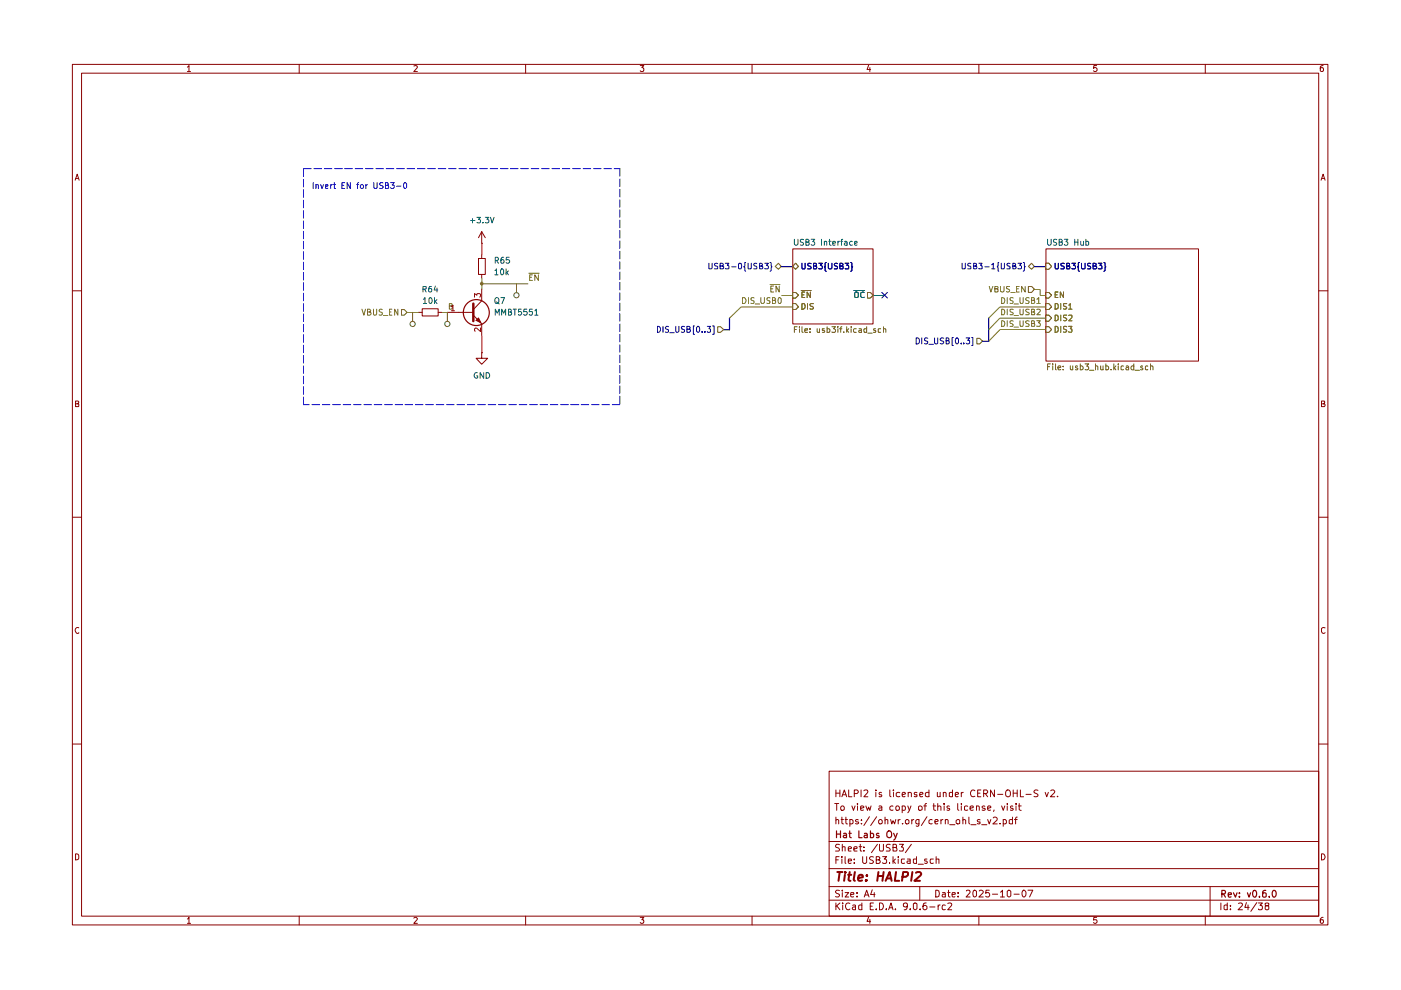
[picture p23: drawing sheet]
<svg xmlns="http://www.w3.org/2000/svg" width="297mm" height="210mm" viewBox="0 0 297 210" stroke-linecap="round" stroke-linejoin="round" font-family="sans-serif">
<g fill="none" stroke="#890000" stroke-width=".21">
<path d="M15.3 13.7h266.2v182.4h-266.2zM17.3 15.5h262.3v178.7h-262.3zM39.7 14.2l.4-.3v1.3M39.7 15.2h.7M63.4 13.7v1.8M87.7 14l.5-.1 .3 .3-.8 1h.8M111.4 13.7v1.8M135.7 13.9h.8l-.4 .4 .4 .3-.1 .5-.5 .1-.2-.2M159.4 13.7v1.8M184.2 13.8l-.4 1h.8M184.4 14.3v.9M207.5 13.7v1.8"/>
<path d="M232.5 13.9h-.6l-.1 .6 .5-.2 .3 .3v.3l-.3 .3-.5-.2M255.5 13.7v1.8M280.5 13.9l-.6 .3v.8l.3 .2 .3-.1v-.7l-.3-.1-.3 .3M15.9 38.2l.5-1.3 .4 1.3M16 37.9h.6M280.1 38.2l.4-1.3 .4 1.3M280.3 37.9h.6M15.3 61.7h2M279.6 61.7h1.9M16 85.6h.4l.3-.2-.2-.4h-.5v1.2h.6l.1-.5-.3-.1M280.2 85.6l.6-.1v-.5h-.6v1.2l.7-.1v-.3l-.3-.2M15.3 109.7h2"/>
<path d="M279.6 109.7h1.9M16.7 133.1a.58 .58 0 0 0-.8 .6 .58 .58 0 0 0 .8 .5v-.1M280.9 133.1a.46 .46 0 0 0-.7 .2v.7l.2 .2 .3 .1 .2-.2M15.3 157.8h2M279.6 157.8h1.9M175.8 163.5h103.8v30.7h-103.8zM175.8 178.4h103.8M177 170.4h.8M177.2 173.9l.2-.1 .4 .1v.8M177.2 167.5v1.4M177.2 173.2v1.5M177.2 168.2h.9"/>
<path d="M177.4 170.4v1.4M178 179.1l-.6-.1-.2 .2v.4l.5 .2 .3 .4-.2 .2h-.7M178.1 167.5v1.4M178.2 171.1l.3-.2h.3l.2 .2-.1 .6h-.6zM178.3 173.8h.5M178.5 173.2v1.3l.3 .2M178.5 168.9l.5-1.4 .5 1.4M178.6 179.7l.2-.2 .4 .1v.8M178.6 179v1.4M178.7 168.5h.6M179.2 173.8h.5M179.3 173.2v1.3l.4 .2"/>
<path d="M179.9 167.5v1.4h.7M180.2 173.8h.4l.3 .2-.1 .6h-.6M180.2 173.8v1.4M180.6 170.9l.4 .9 .3-.9M181.1 168.3h.6l.3-.3v-.3l-.3-.2h-.6v1.4M181.8 170.4v.1M181.8 170.9v.9M182 173.8h-.4l-.2 .2 .2 .3h.4l.1 .2-.3 .2-.4-.1M182.1 179.5h.6M182.4 179v1.3l.1 .1h.2M182.5 171.4l.7-.2-.1-.2h-.6v.7h.6M182.6 167.5v1.4"/>
<path d="M182.6 174.6v.1M182.6 173.8v.1M183.2 179.6v.1M183.2 167.7l.5-.2 .3 .2-.1 .4-.7 .8h.8M183.6 170.9l.3 .9 .3-.7 .2 .7 .3-.9M184.3 173.2l-1.1 1.8M185.7 167.5v.2M185.7 168v.9M185.9 173.2l-1.3 1.8M186 179l-1.2 1.8M186.3 174l.2-.2h.3l.2 .2v.6h-.6zM186.4 171l.4-.1 .2 .1v.8"/>
<path d="M186.5 179v1.2l.1 .2h.5l.2-.2v-1.2M186.9 168.1l-.4-.1-.1 .3 .1 .2h.4l.1 .3-.2 .1-.4-.1M187 171.2l-.7 .3 .2 .3 .5-.1M187.6 173.9l.3-.1h.3v.9M187.6 173.2v1.5M188.7 167.5v1.3l.2 .1M188.7 179.1h-.6l-.2 .2 .1 .3a.54 .54 0 0 1 .6 .2 .54 .54 0 0 1 0 .6h-.7M188.8 173.8l.3 .9 .2-.7 .4 .7 .2-.9M189.3 179.7h.7v-.6l-.7-.1v1.4h.7l.2-.4-.4-.3M189.3 171a.45 .45 0 0 0-.6 .1v.6h.6M189.4 167.5v.2M189.4 168v.9"/>
<path d="M190 171l.4-.1 .3 .2-.1 .6h-.6zM190.4 173.8v.9M190.7 179h.8l-.4 .6 .4 .3v.5h-.8M190.8 168.1l-.4-.1-.4 .3 .1 .5h.7M190.9 173.8l-.5 .2M191.3 171l.4-.1 .3 .2-.1 .6h-.6M191.3 168.5l.7-.2-.2-.3h-.3l-.2 .2v.6l.2 .1 .4-.1M191.3 170.9v1.4M191.4 174.6v.1M192.2 173.8h.3l.2 .2v.4l-.2 .3h-.3l-.2-.3v-.4zM192.5 170.9l.3 .9M192.6 168.1l.4-.1 .2 .2v.7"/>
<path d="M192.6 168v.9M193.1 170.9l-.6 1.4M193.2 179l-1.2 1.8M193.3 173.8v.9M193.7 173.8l-.4 .2M194.4 168.1l-.4-.1-.2 .2 .2 .3h.4v.3h-.6M194.8 171a.45 .45 0 0 1 .7 .1l-.1 .6-.4 .1-.2-.1zM194.8 173.8v1.1l-.2 .3-.4-.1M194.8 173.8h-.4l-.2 .2v.6h.6M195 168.5l.7-.2-.2-.3h-.3l-.2 .2v.6l.2 .1 .4-.1M195.9 170.9h.5M196.4 170.4l-.3 .2v1.2"/>
<path d="M196.5 173.2l-1.2 1.8M197 168.1l-.5-.1-.3 .3 .1 .5h.7M197 167.5v1.4M197.6 173.8a.45 .45 0 0 0-.6 .2v.6h.6M197.8 170.9h.6M198 170.4v1.2l.4 .2M198.2 174.3l.7-.2-.2-.3h-.3l-.2 .1v.6l.2 .2 .4-.1M198.7 168v.8h.6M198.8 171l.3-.1 .4 .1v.8M198.8 170.4v1.4M199.3 168v.9M199.5 173.8v.9"/>
<path d="M199.9 173.8l-.4 .2M200 168.1l.4-.1 .2 .2v.7M200 168v.9M200.2 170.4v.1M200.2 170.9v.9M200.4 173.9l.2-.1 .4 .1v.8M200.4 173.8v.9M201.3 171l-.4-.1-.1 .2 .1 .3h.4l.1 .2-.2 .2-.4-.1M201.4 174.9h1.1M202 168.1h-.7v.7h.7M202 167.5v1.4M202.5 168.5l.7-.2-.1-.3h-.4l-.2 .2v.6l.2 .1 .4-.1"/>
<path d="M202.7 174a.45 .45 0 0 1 .8-.1v.7l-.3 .1-.4-.1zM203.1 170.4v1.2l.2 .2M203.8 170.4v.1M203.8 168v.9M203.8 170.9v.9M204.2 173.9l.1-.1 .4 .1v.8M204.2 173.2v1.5M204.2 168l-.4 .3M205.2 171l-.5-.1-.2 .1v.7h.7M205.4 173.2v1.3l.2 .2M205.7 171.4l.7-.2v-.2l-.5-.1-.2 .1v.6l.2 .2 .5-.1M205.8 174.9h1.1"/>
<path d="M206.7 167.7a.68 .68 0 0 0-1 .4 .68 .68 0 0 0 .7 .8l.3-.1M207 171l.2-.1 .4 .1v.8M207 170.9v.9M207.3 168.2h.5M207.8 173.8h-.3l-.3 .1 .1 .3 .5 .1v.3h-.6M208 167.5h-.7v1.4h.7M208.1 174.9h1.1M208.6 168.3h.5l.3-.3v-.3l-.3-.2h-.5v1.4M208.8 171l-.3-.1-.3 .2 .3 .3h.3l.1 .2-.3 .2-.4-.1M208.9 168.3l.5 .6M209.4 173.8l.3 .9 .4-.9M209.4 171.4l.7-.2-.2-.3h-.3l-.2 .1v.6l.2 .2 .4-.1"/>
<path d="M210.6 173.4l.2-.2h.3l.3 .5-.1 .2-.8 .8h.9M210.8 171.7l-.1 .4M210.8 167.5v1.4l-.8-1.4v1.4M211.5 168.4h1.1M212 174.6v.1M212.4 170.9l.3 .9 .3-.9M212.7 173.8h.4l.3 .2-.1 .6h-.6M212.7 173.8v1.4M213.3 167.7l.3-.2h.3a.88 .88 0 0 1 .1 1.3l-.4 .1-.3-.1zM213.6 170.4v.1M213.6 170.9v.9M214.7 173.8h-.5l-.2 .1v.7h.7"/>
<path d="M214.7 173.2v1.5M214.7 171l-.3-.1-.2 .2 .2 .3h.3l.1 .2-.1 .2-.5-.1M214.8 168.2h.9M214.8 167.5v1.4M215.1 173.8h.6M215.4 170.4v.1M215.4 170.9v.9M215.7 173.2l-.4 .3v1.2M215.7 167.5v1.4M215.9 170.9h.6M216.1 170.4v1.2l.4 .2M216.3 167.5v1.4h.7"/>
<path d="M217.5 168.4h1.1M220.1 167.6l-.6-.1-.3 .2 .1 .4 .8 .4-.1 .3h-.8M221.6 168l.3 .9 .4-.9M222.8 167.7l.6-.2 .2 .4-.9 1h.9M224.2 168.8v.1M16 181a.52 .52 0 0 1 .7 .4v.6a.52 .52 0 0 1-.7 .3zM39.7 194.8l.4-.3v1.3M39.7 195.8h.7M63.4 194.2v1.9M87.7 194.7l.5-.2 .3 .3-.8 1h.8M111.4 194.2v1.9M135.7 194.5h.8l-.4 .5h.3v.7l-.5 .1-.2-.2"/>
<path d="M159.4 194.2v1.9M175.8 190.9h103.8M175.8 188h103.8M175.8 184.2h103.8M177.2 191.5v1.4M177.2 182.3h.5M177.4 192l.7 .9M177.9 181.6h-.7v1.5M178 188.8l-.6-.1-.3 .3 .3 .4 .5 .2 .1 .3-.3 .3-.6-.1M178.1 191.5l-.9 .7M178.5 181.6v.2M178.5 182.1v1"/>
<path d="M178.6 188.7v.2M178.6 189.3v.9M178.7 191.5h.1M178.7 191.9v1M179.2 189.3h.7l-.7 .9h.7M179.2 181.6v1.4l.1 .1M179.9 182.6l.6-.1-.1-.4h-.5v.2v.6l.1 .2 .4-.1M179.9 180l.6-.1-.1-.3-.4-.1-.1 .2v.7h.5M180.2 191.5a.67 .67 0 0 0-.9 .6 .67 .67 0 0 0 .8 .7l.1-.1M180.4 189.7l.6-.1v-.3h-.6v.1v.6l.2 .2 .4-.1M180.8 192h.6v.9M181 180l.7-.1v-.3l-.4-.1-.3 .2 .1 .7h.6"/>
<path d="M181.1 182.9v.2M181.1 182.1v.2M181.4 192.2l-.6 .2-.1 .2 .3 .3 .4-.1M181.7 190v.2M181.7 189.3v.1M182.7 192l-.4-.1-.2 .1v.7l.2 .2 .4-.1M182.7 191.5v1.4M182.9 181.6v1.2l.3 .3h.3l.2-.3v-1.2M183.2 180.4h.1M183.2 190.2l.5-1.5 .6 1.5M183.4 189.8h.7M184.2 194.4l-.4 .9h.8"/>
<path d="M184.4 194.9v.9M184.5 192.1h.4M184.9 188.7l-.3 1h.9M185.2 191.5h-.7v1.4h.7M185.2 181.7l-.6-.1-.3 .3 .3 .4 .6 .3-.3 .5-.6-.1M185.4 189.3v.9M185.8 192.7v.2M185.8 182.3l.7-.1v-.5l-.7-.1v1.5h.6l.2-.3v-.2l-.3-.3M186.5 191.5a.73 .73 0 0 1 .8 .7 .73 .73 0 0 1-.8 .7zM187.1 181.6h.9l-.5 .5 .4 .1v.8l-.6 .1-.2-.2M187.9 192.7v.2M188.4 192.9l.5-1.4 .4 1.4"/>
<path d="M188.6 182.9v.2M188.6 192.5h.7M189.3 181.6v1.5M189.4 182.6l.4 .5M189.8 192.7v.2M189.8 182.1l-.5 .5M190.4 181.6v.2M190.4 182.1v1M191.8 182.1l-.7 .1v.7l.3 .2 .4-.1M192.4 192l-.3 .3-.5-.1-.1-.2 .1-.5h.5a.84 .84 0 0 1 .3 .8 .84 .84 0 0 1-.7 .6M192.4 182.1h.6v1M193 192.7v.2"/>
<path d="M193 182.5l-.6 .1-.1 .1 .3 .4 .4-.1M193.7 191.5h.4l.3 .2v.9l-.3 .3-.4-.3zM194.3 182.1l-.6 .1v.7l.2 .2 .4-.1M194.3 181.6v1.5M194.7 183.2h1.1M195 188v2.9M195.1 192.7v.2M196.4 191.5h-.5a.99 .99 0 0 0 0 1.4l.6-.3v-.4l-.3-.2h-.3l-.2 .2M196.5 182.1h-.4l-.1 .3 .1 .2h.3l.2 .3-.2 .2-.4-.1M197.1 192.3h1.1M197.9 182.1h-.6l-.1 .3 .1 .6h.6M198.4 188.7l.7 .2v1.1l-.4 .2h-.3z"/>
<path d="M198.5 182.2l.6-.1v1M198.5 181.6v1.5M198.9 191.9v1M199.3 191.9l-.4 .3M199.8 189.3h.5l.1 .9M200.4 189.6h-.5l-.2 .2 .2 .4 .5-.1M200.4 192l-.4-.1-.3 .3 .1 .6h.6M200.9 191.5h.6l.3 .2-.1 .3-.8 .9h.9M200.9 189.3h.5M201.1 188.7v1.3l.3 .2M201.9 189.7l.6-.1v-.3h-.5l-.1 .1v.6l.1 .2 .5-.1M203.1 190v.2"/>
<path d="M203.1 189.3v.1M204.9 188.9l.2-.2h.3l.3 .5-.9 1h.9M206.4 188.9l.3-.2 .3 .3v.9l-.3 .3a.82 .82 0 0 1-.3-1.3zM207.5 194.2v1.9M207.6 188.9l.2-.2h.3l.4 .5-1 1h1M209.7 188.7h-.6l-.1 .7 .6-.1 .2 .3v.3l-.2 .3-.6-.2M210.4 189.6h1.1M212.1 189.2l.4-.5v1.5M212.1 190.2h.9M213.6 189l.3-.3 .4 .3v.9l-.3 .3-.4-.3zM215 189.6h1.1M216.9 188.8l.1-.1a.75 .75 0 0 1 .6 .8 .75 .75 0 0 1-.6 .7 1.01 1.01 0 0 1-.1-1.4z"/>
<path d="M218 188.7h1l-.7 1.5M232.5 194.5h-.6l-.1 .6 .6-.1 .2 .5-.3 .3-.5-.2M255.5 194.2v1.9M256.6 188v6.2M258.8 191.5v1.4M260.2 192l-.4-.1-.3 .1v.7l.3 .2 .4-.1M260.2 191.5v1.4M260.9 192.7v.2M260.9 192v.1M262.6 191.5h.6l.2 .4-.9 1h.9M264.3 191.4l-.4 1h1M264.6 191.9v1"/>
<path d="M266.5 191.4l-1.3 1.8M266.8 191.5h.9l-.6 .5h.5v.8l-.6 .1-.2-.2M268.5 192l-.3-.1v-.4h.8l-.1 .5-.7 .2v.5l.3 .2 .5-.2v-.5l-.2-.2M280.2 181a.65 .65 0 0 1 .7 .7 .65 .65 0 0 1-.7 .6zM280.5 194.5h-.2l-.4 .3 .1 .9a.43 .43 0 0 0 .6-.1 .43 .43 0 0 0-.1-.6h-.5l-.1 .3"/>
</g>
<g fill="none" stroke="#890000" stroke-width=".25">
<path d="M177.4 176.2v1.4M177.4 176.8h.8M178.2 176.2v1.4M178.9 176.8l.4-.1 .2 .1v.8M179.5 177l-.7 .3 .2 .3 .5-.1M180 176.7h.5M180.1 176.2v1.2l.4 .2M182.1 176.2v1.4h.7M183.3 176.8l.4-.1 .2 .1v.8M183.9 177l-.7 .3 .2 .3 .5-.1M184.6 176.8l.4-.1 .2 .2-.1 .6h-.5M184.6 176.2v1.4"/>
<path d="M186.3 176.8l-.3-.1-.2 .2 .2 .3h.3l.1 .2-.2 .2-.4-.1M188.1 176.4l.6-.2a.88 .88 0 0 1 .1 1.3l-.4 .1-.3-.2zM189.5 176.7l.4 .9M190.2 176.7l-.5 1.2-.2 .2M259.1 189.5h.6v-.6l-.6-.1v1.4M259.4 189.5l.4 .7M260.4 189.7l.7-.1-.1-.3h-.5l-.1 .2 .1 .6h.5M261.5 189.3l.4 .9 .4-.9M262.8 190.1v.1M262.8 189.3v.2M264.5 189.3l.3 .9 .4-.9M265.7 188.9l.2-.1a.76 .76 0 0 1 .5 .7 .76 .76 0 0 1-.5 .7 1.01 1.01 0 0 1-.2-1.3z"/>
<path d="M267 190.1v.1M268.4 188.8h-.4l-.3 .3v1l.2 .1 .6-.1-.1-.7-.5-.1-.2 .3M269.1 190.1v.1M269.9 188.9l.2-.1a.73 .73 0 0 1 .6 .7 .73 .73 0 0 1-.6 .7l-.4-.6z"/>
</g>
<g fill="none" stroke="#890000" stroke-width=".42">
<path d="M177.5 184.9h1.1M178 184.9l-.2 1.9M179.1 185.5l-.1 1.3M179.2 184.9v.2M179.8 185.5h.7M180.1 184.9l-.2 1.6 .4 .3M181.2 184.9l-.2 1.6 .2 .3M182 186.2l.9-.2v-.4a.6 .6 0 0 0-.9 .1v1h.8M183.7 186.6l.1 .1h-.3l.2-.1-.1 .2M183.8 185.6v.1M186.2 185.7h1.1M186.2 184.9l-.2 1.9"/>
<path d="M187.3 184.9l-.2 1.9M187.8 186.8l.8-1.9 .4 1.9M188 186.2h1M190 184.9l-.3 1.9h.9M191.3 185.9h.8l.3-.2 .1-.6-.2-.2h-.8l-.3 1.9M193.4 184.9l-.2 1.9M194.2 185.1l.8-.2 .2 .2 .1 .3-1.4 1.4h1.2"/>
</g>
<path d="M221.8 62h.6l.5 .6-.5 .6h-.6z" fill="#fff"/>
<path d="M221.8 62h.6l.5 .6-.5 .6h-.6z" fill="none" stroke="#735600" stroke-width=".21"/>
<path d="M223.7 62.5h.4M224.3 61.9h-.6v1.2h.6M225.5 61.9v1.2l-.7-1.2v1.2" fill="none" stroke="#848400" stroke-width=".21"/>
<path d="M221.8 55.8h.6l.5 .7-.5 .6h-.6z" fill="#fff"/>
<path d="M221.8 55.8h.6l.5 .7-.5 .6h-.6z" fill="none" stroke="#735600" stroke-width=".21"/>
<path d="M223.7 55.8l.1 1.2h.5l.1-.2v-1M225.7 55.9h-.7l-.1 .3 .2 .2h.3l.3 .4-.2 .2h-.6M226.2 56.4h.4l.2-.2v-.3l-.6-.1v1.2h.6v-.4l-.2-.2M227.3 55.8h.7l-.4 .4 .4 .3v.3l-.1 .2-.6-.1M228.9 55.6l-.3 .2v.7l-.1 .1h.1v.7l.3 .2M229.3 55.8v1l.2 .2h.4l.2-.2v-1M231.2 55.9h-.5v.4a.47 .47 0 0 1 .4 .2 .47 .47 0 0 1 .1 .5h-.6M231.8 56.4h.4l.2-.2-.1-.3-.5-.1v1.2h.5l.2-.4-.3-.2M232.9 55.8h.7l-.4 .4 .4 .2v.5h-.7M234 55.6l.3 .2v.6l.2 .2-.2 .1v.6l-.3 .2" fill="none" stroke="#020087" stroke-width=".21"/>
<path d="M221.8 69.3h.6l.5 .6-.5 .6h-.6z" fill="#fff"/>
<path d="M221.8 69.3h.6l.5 .6-.5 .6h-.6z" fill="none" stroke="#735600" stroke-width=".21"/>
<path d="M223.7 69.2a.64 .64 0 0 1 .7 .6 .64 .64 0 0 1-.7 .7zM224.9 69.2v1.3M226.2 69.3l-.5-.1-.2 .2v.3l.7 .4-.3 .4-.4-.1M226.6 69.2h.7l-.4 .5 .4 .1v.5l-.2 .2h-.3l-.2-.2" fill="none" stroke="#848400" stroke-width=".21"/>
<path d="M221.8 66.8h.6l.5 .6-.5 .7h-.6z" fill="#fff"/>
<path d="M221.8 66.8h.6l.5 .6-.5 .7h-.6z" fill="none" stroke="#735600" stroke-width=".21"/>
<path d="M223.7 66.8h.4a.66 .66 0 0 1 .3 .8 .66 .66 0 0 1-.7 .4zM224.9 66.8v1.2M226.2 66.8h-.6l-.1 .4a.57 .57 0 0 1 .6 .7h-.6M226.6 66.9h.7v.4l-.7 .7h.7" fill="none" stroke="#848400" stroke-width=".21"/>
<path d="M221.8 64.4h.6l.5 .6-.5 .6h-.6z" fill="#fff"/>
<path d="M221.8 64.4h.6l.5 .6-.5 .6h-.6z" fill="none" stroke="#735600" stroke-width=".21"/>
<path d="M223.7 64.4h.4a.66 .66 0 0 1 .3 .7 .66 .66 0 0 1-.7 .5zM224.9 64.4v1.2M226.2 64.4l-.7 .1v.3l.7 .4-.3 .4-.4-.1M226.6 64.7l.3-.3v1.2M226.6 65.6h.7" fill="none" stroke="#848400" stroke-width=".21"/>
<g fill="#fff">
<path d="M221.8 52.8h32.3v23.8h-32.3z"/>
<path d="M168.1 62h.6l.6 .6-.6 .6h-.6z"/>
</g>
<path d="M168.1 62h.6l.6 .6-.6 .6h-.6z" fill="none" stroke="#735600" stroke-width=".21"/>
<path d="M169.9 61.6h2.1M170 62.5h.5M170.6 61.9h-.6v1.2h.6M171.8 61.9v1.2l-.7-1.2v1.2" fill="none" stroke="#848400" stroke-width=".21"/>
<path d="M168.7 55.8l.6 .7-.6 .6-.6-.6z" fill="#fff"/>
<path d="M168.7 55.8l.6 .7-.6 .6-.6-.6z" fill="none" stroke="#735600" stroke-width=".21"/>
<path d="M170 55.8l.1 1.2h.5l.1-.2v-1M172 55.9h-.7l-.1 .3 .3 .2h.2l.3 .4-.2 .2h-.6M172.5 56.4h.4l.2-.2v-.3l-.6-.1v1.2h.6l.1-.4-.3-.2M173.6 55.8h.7l-.4 .4 .4 .3v.3l-.1 .2-.6-.1M175.2 55.6l-.3 .2v.7l-.1 .1h.1v.7l.3 .2M175.6 55.8v1l.2 .2h.4l.2-.2v-1M177.6 55.9h-.6v.4a.47 .47 0 0 1 .4 .2 .47 .47 0 0 1 .1 .5h-.6M178.1 56.4h.4l.3-.2-.1-.3-.6-.1v1.2h.6l.1-.5-.3-.1M179.2 55.8h.7l-.4 .4 .4 .2v.5h-.7M180.4 55.6l.2 .2v.7l.2 .1h-.2v.7l-.2 .2" fill="none" stroke="#020087" stroke-width=".21"/>
<path d="M183.9 62h.6l.6 .6-.6 .6h-.6z" fill="#fff"/>
<path d="M183.9 62h.6l.6 .6-.6 .6h-.6z" fill="none" stroke="#735600" stroke-width=".21"/>
<path d="M181 61.6h2.3M181.2 62.1l.3-.2 .5 .2v.8l-.2 .2h-.4l-.2-.2zM183.2 62l-.3-.1-.4 .3v.6l.2 .3 .5-.1" fill="none" stroke="#006465" stroke-width=".21"/>
<path d="M168.1 64.4h.6l.6 .6-.6 .6h-.6z" fill="#fff"/>
<path d="M168.1 64.4h.6l.6 .6-.6 .6h-.6z" fill="none" stroke="#735600" stroke-width=".21"/>
<path d="M170 64.4h.5a.66 .66 0 0 1 .2 .7 .66 .66 0 0 1-.7 .5zM171.2 64.4v1.2M172.5 64.4h-.6l-.2 .1 .3 .5h.2l.3 .2-.1 .3h-.7" fill="none" stroke="#848400" stroke-width=".21"/>
<g fill="#fff">
<path d="M168.1 52.8h17v15.9h-17z"/>
<path d="M221.8 62h.6l.5 .6-.5 .6h-.6z"/>
</g>
<path d="M221.8 62h.6l.5 .6-.5 .6h-.6z" fill="none" stroke="#735600" stroke-width=".21"/>
<path d="M223.7 62.5h.4M224.3 61.9h-.6v1.2h.6M225.5 61.9v1.2l-.7-1.2v1.2" fill="none" stroke="#848400" stroke-width=".21"/>
<path d="M221.8 55.8h.6l.5 .7-.5 .6h-.6z" fill="#fff"/>
<path d="M221.8 55.8h.6l.5 .7-.5 .6h-.6z" fill="none" stroke="#735600" stroke-width=".21"/>
<path d="M223.7 55.8l.1 1.2h.5l.1-.2v-1M225.7 55.9h-.7l-.1 .3 .2 .2h.3l.3 .4-.2 .2h-.6M226.2 56.4h.4l.2-.2v-.3l-.6-.1v1.2h.6v-.4l-.2-.2M227.3 55.8h.7l-.4 .4 .4 .3v.3l-.1 .2-.6-.1M228.9 55.6l-.3 .2v.7l-.1 .1h.1v.7l.3 .2M229.3 55.8v1l.2 .2h.4l.2-.2v-1M231.2 55.9h-.5v.4a.47 .47 0 0 1 .4 .2 .47 .47 0 0 1 .1 .5h-.6M231.8 56.4h.4l.2-.2-.1-.3-.5-.1v1.2h.5l.2-.4-.3-.2M232.9 55.8h.7l-.4 .4 .4 .2v.5h-.7M234 55.6l.3 .2v.6l.2 .2-.2 .1v.6l-.3 .2" fill="none" stroke="#020087" stroke-width=".21"/>
<path d="M221.8 69.3h.6l.5 .6-.5 .6h-.6z" fill="#fff"/>
<path d="M221.8 69.3h.6l.5 .6-.5 .6h-.6z" fill="none" stroke="#735600" stroke-width=".21"/>
<path d="M223.7 69.2a.64 .64 0 0 1 .7 .6 .64 .64 0 0 1-.7 .7zM224.9 69.2v1.3M226.2 69.3l-.5-.1-.2 .2v.3l.7 .4-.3 .4-.4-.1M226.6 69.2h.7l-.4 .5 .4 .1v.5l-.2 .2h-.3l-.2-.2" fill="none" stroke="#848400" stroke-width=".21"/>
<path d="M221.8 66.8h.6l.5 .6-.5 .7h-.6z" fill="#fff"/>
<path d="M221.8 66.8h.6l.5 .6-.5 .7h-.6z" fill="none" stroke="#735600" stroke-width=".21"/>
<path d="M223.7 66.8h.4a.66 .66 0 0 1 .3 .8 .66 .66 0 0 1-.7 .4zM224.9 66.8v1.2M226.2 66.8h-.6l-.1 .4a.57 .57 0 0 1 .6 .7h-.6M226.6 66.9h.7v.4l-.7 .7h.7" fill="none" stroke="#848400" stroke-width=".21"/>
<path d="M221.8 64.4h.6l.5 .6-.5 .6h-.6z" fill="#fff"/>
<path d="M221.8 64.4h.6l.5 .6-.5 .6h-.6z" fill="none" stroke="#735600" stroke-width=".21"/>
<path d="M223.7 64.4h.4a.66 .66 0 0 1 .3 .7 .66 .66 0 0 1-.7 .5zM224.9 64.4v1.2M226.2 64.4l-.7 .1v.3l.7 .4-.3 .4-.4-.1M226.6 64.7l.3-.3v1.2M226.6 65.6h.7" fill="none" stroke="#848400" stroke-width=".21"/>
<path d="M221.8 52.8h32.3v23.8h-32.3z" fill="none" stroke="#890000" stroke-width=".21"/>
<path d="M168.1 62h.6l.6 .6-.6 .6h-.6z" fill="#fff"/>
<path d="M168.1 62h.6l.6 .6-.6 .6h-.6z" fill="none" stroke="#735600" stroke-width=".21"/>
<path d="M169.9 61.6h2.1M170 62.5h.5M170.6 61.9h-.6v1.2h.6M171.8 61.9v1.2l-.7-1.2v1.2" fill="none" stroke="#848400" stroke-width=".21"/>
<path d="M168.7 55.8l.6 .7-.6 .6-.6-.6z" fill="#fff"/>
<path d="M168.7 55.8l.6 .7-.6 .6-.6-.6z" fill="none" stroke="#735600" stroke-width=".21"/>
<path d="M170 55.8l.1 1.2h.5l.1-.2v-1M172 55.9h-.7l-.1 .3 .3 .2h.2l.3 .4-.2 .2h-.6M172.5 56.4h.4l.2-.2v-.3l-.6-.1v1.2h.6l.1-.4-.3-.2M173.6 55.8h.7l-.4 .4 .4 .3v.3l-.1 .2-.6-.1M175.2 55.6l-.3 .2v.7l-.1 .1h.1v.7l.3 .2M175.6 55.8v1l.2 .2h.4l.2-.2v-1M177.6 55.9h-.6v.4a.47 .47 0 0 1 .4 .2 .47 .47 0 0 1 .1 .5h-.6M178.1 56.4h.4l.3-.2-.1-.3-.6-.1v1.2h.6l.1-.5-.3-.1M179.2 55.8h.7l-.4 .4 .4 .2v.5h-.7M180.4 55.6l.2 .2v.7l.2 .1h-.2v.7l-.2 .2" fill="none" stroke="#020087" stroke-width=".21"/>
<path d="M183.9 62h.6l.6 .6-.6 .6h-.6z" fill="#fff"/>
<path d="M183.9 62h.6l.6 .6-.6 .6h-.6z" fill="none" stroke="#735600" stroke-width=".21"/>
<path d="M181 61.6h2.3M181.2 62.1l.3-.2 .5 .2v.8l-.2 .2h-.4l-.2-.2zM183.2 62l-.3-.1-.4 .3v.6l.2 .3 .5-.1" fill="none" stroke="#006465" stroke-width=".21"/>
<path d="M168.1 64.4h.6l.6 .6-.6 .6h-.6z" fill="#fff"/>
<path d="M168.1 64.4h.6l.6 .6-.6 .6h-.6z" fill="none" stroke="#735600" stroke-width=".21"/>
<path d="M170 64.4h.5a.66 .66 0 0 1 .2 .7 .66 .66 0 0 1-.7 .5zM171.2 64.4v1.2M172.5 64.4h-.6l-.2 .1 .3 .5h.2l.3 .2-.1 .3h-.7" fill="none" stroke="#848400" stroke-width=".21"/>
<path d="M168.1 52.8h17v15.9h-17z" fill="none" stroke="#890000" stroke-width=".21"/>
<path d="M85.1 65.6h.6l.6 .6-.6 .6h-.6z" fill="#fff"/>
<path d="M85.1 65.6h.6l.6 .6-.6 .6h-.6z" fill="none" stroke="#735600" stroke-width=".21"/>
<path d="M76.7 65.6l.5 1.2 .3-1.2M77.9 66.1h.6l.1-.3-.3-.2h-.4v1.2h.5l.3-.4-.4-.3M79.2 65.6v1.1l.2 .1h.2l.3-.2v-1M81 65.6h-.4l-.2 .2 .1 .3 .5 .2v.4l-.1 .1-.5-.1M81.3 66.9h.9M82.6 66.1h.3M83.1 65.6h-.5v1.2h.5M84.3 65.6v1.2l-.6-1.2v1.2" fill="none" stroke="#848400" stroke-width=".21"/>
<g fill="none" stroke="#474747" stroke-width=".21">
<path d="M87.5 66.2v2"/>
<circle cx="87.5" cy="68.7" r=".55"/>
</g>
<path d="M152.2 69.3h.6l.6 .6-.6 .6h-.6z" fill="#fff"/>
<path d="M152.2 69.3h.6l.6 .6-.6 .6h-.6z" fill="none" stroke="#735600" stroke-width=".21"/>
<g fill="none" stroke="#020087" stroke-width=".21">
<path d="M139.4 69.2a.64 .64 0 0 1 .7 .6 .64 .64 0 0 1-.7 .7zM140.6 69.2v1.3M141.8 69.3l-.5-.1-.2 .2 .1 .4 .6 .2v.3l-.2 .2-.5-.1M142 70.5h.9M143.3 69.2v1.1l.1 .2h.3l.3-.3v-1M145.1 69.3l-.4-.1-.2 .2v.4l.6 .2v.3l-.2 .2-.4-.1M145.6 69.8h.6v-.5l-.6-.1v1.3h.6l.2-.5-.3-.2M147.3 69.1h-.3v1.8h.3M147.9 69.2a.68 .68 0 0 1 .5 .6 .68 .68 0 0 1-.5 .7l-.2-.3v-.8zM148.9 70.3v.2M149.5 70.3v.2M150 69.2h.6l-.3 .5 .3 .1v.5l-.1 .2h-.4l-.1-.2"/>
<path d="M151.1 69.1h.3v1.8h-.3"/>
</g>
<path d="M112.1 57.9h2.2M112.3 58.8h.4M112.9 58.3h-.6v1.2h.6M114.2 58.3v1.2l-.8-1.2v1.2M95.3 64.9h.5v-.5h-.5v1.2h.4l.2-.5-.3-.2" fill="none" stroke="#848400" stroke-width=".21"/>
<path d="M97.3 66.2h3.1M100.4 66.8l1.7 1.9M102.1 63.8l-1.7 1.8" fill="none" stroke="#890000" stroke-width=".21"/>
<path d="M100.4 64.4v3.7" fill="none" stroke="#890000" stroke-width=".51"/>
<circle cx="101" cy="66.3" r="2.75" fill="none" stroke="#890000" stroke-width=".25"/>
<path d="M100.9 67.9l.6-.5 .5 1z" fill="#890000"/>
<g fill="none" stroke="#890000" stroke-width=".21">
<path d="M101.5 54.8h1.4v3.4h-1.4zM102.1 51.6h.1M102.1 49.1v2.5M102.1 54v.8M102.1 58.2v.7M102.1 49.1l-.6 1.3M102.1 49.1l.8 1.3M88.8 66.2h.7M89.5 65.5h3.4v1.5h-3.4zM92.9 66.2h.8M94.8 66.2h2.5M100.9 67.9l.6-.5 .5 1z"/>
<path d="M102.1 74.8v1.2h1.3l-1.3 1.2-1.2-1.2h1.2M102.1 74.8h.1M102.1 61.3v2.5M102.1 68.7v2.4"/>
</g>
<path d="M95.7 65l.3-.3v1.2M95.7 65.9h.7M100.6 63v-.7l.5 .3 .1-.3h.5l.2 .1-.2 .6M101.9 69.5v.8l-1-.8-.3 .3 .2 .4" fill="none" stroke="#b00000" stroke-width=".21"/>
<g fill="none" stroke="#474747" stroke-width=".21">
<path d="M94.8 66.2v2M109.5 60.1v2"/>
<circle cx="94.8" cy="68.7" r=".55"/>
<circle cx="109.5" cy="62.6" r=".55"/>
</g>
<path d="M207.1 71.7h.6l.6 .6-.6 .6h-.6z" fill="#fff"/>
<path d="M207.1 71.7h.6l.6 .6-.6 .6h-.6z" fill="none" stroke="#735600" stroke-width=".21"/>
<g fill="none" stroke="#020087" stroke-width=".21">
<path d="M194.2 71.6h.4l.3 .4v.6l-.3 .3h-.4zM195.4 71.6v1.3M196.7 71.7l-.5-.1-.2 .2v.4l.6 .1 .1 .2-.3 .4-.4-.1M197 73h.9M198.1 71.6v1.1l.3 .2 .4-.2v-1.1M200.1 71.7l-.5-.1-.3 .3 .1 .3 .7 .3-.3 .4-.5-.1M200.6 72.2h.6v-.4l-.2-.2h-.4v1.3l.6-.1 .1-.3-.3-.3M202.1 71.6h-.2v1.7h.2M202.7 71.7l.3-.1 .2 .3v.8l-.2 .2a.71 .71 0 0 1-.3-1.2zM203.8 72.7v.2M204.3 72.7v.2M204.8 71.6h.8l-.4 .6h.3l.1 .1-.1 .5-.5 .1-.2-.2"/>
<path d="M206 71.6h.3v1.7h-.3"/>
</g>
<path d="M218.7 55.8l.6 .7-.6 .6-.7-.6z" fill="#fff"/>
<path d="M218 56.5l.7-.7 .6 .7-.6 .6z" fill="none" stroke="#735600" stroke-width=".21"/>
<g fill="none" stroke="#020087" stroke-width=".21">
<path d="M204 55.8l.1 1.2h.5l.1-.2v-1M205.8 55.9l-.4-.1-.2 .3 .1 .2 .5 .3v.3l-.6 .1M206.4 56.4l.5-.1v-.4l-.5-.1v1.2h.5l.2-.4-.3-.2M207.5 55.8h.7l-.3 .4 .3 .2v.5h-.7M208.8 56.6h.9M210.2 56.2l.4-.4v1.2M210.2 57h.7M211.8 55.6h-.2v.8l-.2 .2 .2 .1v.7l.2 .1M212.3 55.8l.1 1.2h.5l.1-.2v-1M214.1 55.9l-.4-.1-.2 .3 .2 .3 .4 .2v.3l-.6 .1M214.7 56.4l.5-.1v-.4l-.5-.1v1.2h.5l.2-.4-.3-.2M215.8 55.8h.8l-.4 .4 .4 .3v.3l-.2 .2-.6-.1"/>
<path d="M216.9 55.6l.3 .2v.6l.2 .2-.2 .1v.6l-.3 .2"/>
</g>
<g fill="none" stroke="#848400" stroke-width=".21">
<path d="M212.4 65.6a.66 .66 0 0 1 .6 .4 .66 .66 0 0 1-.2 .7h-.4zM212.4 68a.66 .66 0 0 1 .6 .4 .66 .66 0 0 1-.2 .8h-.4zM212.4 63.1a.64 .64 0 0 1 .7 .6 .64 .64 0 0 1-.7 .7zM213.6 63.1v1.3M213.6 65.6v1.1M213.6 68v1.2M214.8 65.6h-.7v.4l.7 .4-.1 .3h-.6M214.8 68.1h-.7v.3l.7 .5-.1 .3h-.6M214.8 63.2l-.5-.1-.2 .2v.3l.7 .3-.2 .5-.5-.1M215 66.9h.9M215 69.4h.9M215 64.5h.9"/>
<path d="M216.3 65.6v1.1h.6v-.1v-1M216.3 68v1.2h.6v-1.2M216.3 63.1v1l.2 .3 .4-.3v-1M218.2 65.6h-.7l-.1 .3 .6 .3 .2 .4-.2 .1h-.6M218.2 68.1h-.7l-.1 .2 .3 .3h.3l.2 .3-.2 .3h-.6M218.2 63.2l-.5-.1-.3 .3 .1 .2 .7 .3-.2 .5-.6-.1M218.7 66.1h.4l.2-.1v-.4h-.6v1.1h.6l.1-.3-.3-.3M218.7 68.6h.4l.2-.2v-.3l-.6-.1v1.2h.6l.1-.4-.3-.2M218.7 63.7l.6-.1v-.3l-.2-.2h-.4v1.3l.6-.1 .1-.4-.3-.2M219.8 65.6h.5l.3 .2-.8 .9h.8M219.8 68h.8l-.4 .4 .4 .3-.1 .4h-.7M219.8 63.4l.4-.3v1.3"/>
<path d="M219.8 64.4h.8"/>
</g>
<path d="M218 60.7h.7l.6 .6-.6 .7h-.7z" fill="#fff"/>
<path d="M218 60.7h.7l.6 .6-.6 .7h-.7z" fill="none" stroke="#735600" stroke-width=".21"/>
<g fill="none" stroke="#848400" stroke-width=".21">
<path d="M157.4 63.1a.65 .65 0 0 1 .8 .6 .65 .65 0 0 1-.8 .7zM158.7 63.1v1.3M159.9 63.2l-.5-.1-.2 .3 .1 .2 .6 .3v.3l-.2 .2-.5-.1M160.1 64.5h1M161.3 63.1v1l.3 .3h.2l.3-.3v-1M163.3 63.2h-.6v.4l.5 .2 .1 .3-.3 .3-.4-.1M163.3 60.3h2.1M163.4 61.2h.5M163.8 63.7l.6-.1v-.2l-.2-.3h-.4v1.3h.5l.1-.2v-.4l-.2-.1M164 60.6h-.6v1.3h.6M165.2 63.1l.4 .3v.7l-.2 .3a.75 .75 0 0 1-.2-1.3zM165.2 60.6v1.3l-.7-1.3v1.3"/>
<path d="M209.7 60.7l.4 1.2 .4-1.2M210.9 61.2h.5l.2-.3-.2-.2h-.5v1.2h.5l.2-.1v-.4l-.3-.2M212.1 60.7v1l.3 .2 .4-.1 .1-.1v-1M214.1 60.7h-.6v.5l.5 .2 .1 .3-.3 .2-.4-.1M214.3 62h.9M215.5 61.2h.4M216.1 60.7h-.6v1.2h.6M217.4 60.7v1.2l-.8-1.2v1.2"/>
</g>
<path d="M164.4 56.5l.6-.7 .6 .7-.6 .6z" fill="#fff"/>
<g fill="none" stroke="#735600" stroke-width=".21">
<path d="M164.4 56.5l.6-.7 .6 .7-.6 .6zM168.4 69.9h.4M169 69.3h-.6v1.2M169.5 69.3v.1M169.5 69.7v.8M170 69.3v1l.3 .2M170.6 70h.6v-.3h-.5l-.1 .2 .1 .6h.5M171.7 70.4v.1M171.7 69.7v.2M173.2 69.7l.1 .8 .5-.1M173.8 69.7v.8M174.8 69.7h-.5v.3h.4l.2 .2-.1 .3h-.5"/>
<path d="M175.4 69.3v1.2h.4l.2-.6-.2-.2h-.4M176.4 69.3h.7l-.4 .4 .4 .3v.4h-.7M177.7 69.3v.1M177.7 69.7v.8M178 69.7h.5M178.5 69.3l-.3 .1v1.1M178.9 70.4v.1M179.5 69.3v1.2M179.6 70l.3 .5M179.9 69.7l-.4 .4M180.4 69.3v.1M180.4 69.7v.8"/>
<path d="M181.5 69.7h-.4l-.1 .2 .1 .6h.4M182.1 69.7h.5v.2v.6h-.5v-.5h.5M183.7 69.3v1.2h-.5v-.8h.5M184 70.6h.9M185.6 69.7h-.3l-.1 .2 .5 .3-.1 .3h-.4M186.7 69.7l-.5 .1v.6l.5 .1M187.3 69.8l.4-.1 .1 .8M187.3 69.3v1.2M222.1 77.7h.4M222.7 77.2h-.6v1.2M223.2 77.2v.1M223.2 77.6v.8"/>
<path d="M223.8 77.2v1.1l.2 .1M224.3 78l.6-.1v-.2l-.4-.1-.2 .1v.6l.2 .1 .4-.1M225.4 78.3v.1M225.4 77.7h.1M226.9 77.6v.7l.2 .1 .3-.1M227.4 77.6v.8M228.5 77.7h-.5v.2l.4 .1 .1 .3-.1 .1-.4-.1M229 77.7l.4-.1 .2 .2v.5h-.6M229 77.2v1.2M230.1 77.2h.7l-.4 .5h.3v.6h-.6M231 78.5h.9M232.3 77.7l.1-.1 .4 .1v.7"/>
<path d="M232.3 77.2v1.2M233.4 77.6v.7h.5M233.9 77.6v.8M234.5 77.7l.3-.1 .3 .2-.1 .5h-.5M234.5 77.2v1.2M235.6 78.3v.1M236.2 77.2v1.2M236.2 77.9l.4 .5M236.6 77.6l-.4 .5M237.1 77.2v.1M237.1 77.6v.8M238.2 77.7l-.4-.1-.1 .1v.6h.5"/>
<path d="M238.8 77.7l.3-.1 .2 .1v.7M239.3 77.9h-.4l-.2 .2 .2 .3 .4-.1M240.4 77.7h-.5l-.1 .5a.36 .36 0 0 0 .6 .1M240.4 77.2v1.2M240.6 78.5h1M242.3 77.7l-.3-.1-.2 .2 .5 .5-.1 .1-.4-.1M243.4 77.7l-.4-.1-.2 .1v.6h.6M243.9 77.7l.2-.1 .4 .1v.7M243.9 77.2v1.2"/>
</g>
<path d="M150.3 55.8l.1 1.2h.4l.2-.2v-1M152.2 55.9l-.5-.1-.2 .3 .1 .2 .6 .3v.3l-.7 .1M152.7 56.4l.6-.1v-.4l-.6-.1v1.2h.6l.1-.4-.3-.2M153.8 55.8h.7l-.3 .4 .3 .2v.5h-.7M155.1 56.6h1M156.7 55.9l.3-.1a.86 .86 0 0 1 .1 1.2h-.4l-.1-.2zM158.1 55.6h-.2v.8l-.2 .2 .2 .1v.7l.2 .1M158.6 55.8l.1 1.2h.5l.1-.2v-1M160.5 55.9l-.5-.1-.2 .3 .2 .3 .5 .2v.3l-.7 .1M161.1 56.4l.5-.1v-.4l-.5-.1v1.2h.5l.1-.4-.3-.2M162.2 55.8h.7l-.4 .4 .4 .3v.3l-.1 .2-.6-.1M163.3 55.6l.2 .2v.6l.2 .2-.2 .1v.6l-.2 .2" fill="none" stroke="#020087" stroke-width=".21"/>
<path d="M165.7 56.5h2.4M219.3 56.5h2.5M154.7 67.5v2.4h-1.2M209.6 67.5v4.9h-1.3" fill="none" stroke="#020087" stroke-width=".25"/>
<path d="M102.2 59v2.4M86.3 66.3h2.5M93.7 66.3h1.2M102.2 60.2h9.8M165.7 62.6h2.4M168.1 65.1h-11l-2.4 2.4M219.3 61.4h1.2v1.2h1.3M221.8 65.1h-9.8l-2.4 2.4M221.8 69.9h-9.8l-2.4 2.5M221.8 67.5h-9.8l-2.4 2.4" fill="none" stroke="#848400" stroke-width=".21"/>
<path d="M102.2 51.6v2.5M102.2 71.2v3.6" fill="none" stroke="#ca0000" stroke-width=".21"/>
<path d="M185.1 62.6h2.5" fill="none" stroke="#009600" stroke-width=".21"/>
<g fill="none" stroke="#0400c6" stroke-width=".21">
<path d="M64.4 35.8h1.6M64.4 35.8v1.6M64.4 38v1.6M66.4 38.7v1.3M66.6 35.8h1.6M67 39.2h.5v.8M67 39.1v.9M68 39.1l.3 .9 .3-.9M68.8 35.8h1.6M69 39.6l.5-.2v-.2h-.5v.7h.5M70.1 39.1v.9M70.5 39.1l-.4 .1v.2"/>
<path d="M70.7 39.1h.4M70.9 38.7v1.2l.2 .1M71 35.8h1.6M72.5 39.3h.4M73.1 38.7h-.6v1.3h.6M73.1 35.8h1.6M74.3 38.7v1.3l-.7-1.3v1.3M75.3 35.8h1.6M75.6 39.1h.5M76.1 38.7l-.3 .2v1.1M76.5 39.2h.5v.7l-.4 .1-.2-.3zM77.5 35.8h1.6"/>
<path d="M77.6 39.1v.9M77.9 39.1l-.3 .3M79.3 38.7v1l.2 .3 .4-.2v-1.1M79.7 35.8h1.6M81.2 38.8l-.5-.1-.2 .3v.2l.5 .2 .2 .3-.2 .3-.5-.1M81.7 39.3l.6-.1v-.3l-.2-.2h-.4v1.3l.6-.1 .1-.3-.3-.3M81.9 35.8h1.6M82.8 38.7h.8l-.4 .5 .4 .2v.3l-.3 .3h-.3l-.2-.2M84.1 39.5h.9M84.1 35.8h1.6M85.7 38.8l.3-.1 .2 .3v.7l-.2 .3a.71 .71 0 0 1-.3-1.2zM86.3 35.8h1.6"/>
<path d="M88.5 35.8h1.6M90.7 35.8h1.6M92.9 35.8h1.6M95.1 35.8h1.6M97.3 35.8h1.6M99.5 35.8h1.6M101.7 35.8h1.6M103.9 35.8h1.6M106.1 35.8h1.6M108.2 35.8h1.6M110.4 35.8h1.6M112.6 35.8h1.6"/>
<path d="M114.8 35.8h1.6M117 35.8h1.6M119.2 35.8h1.6M121.4 35.8h1.6M123.6 35.8h1.6M125.8 35.8h1.6M128 35.8h1.6M130.2 35.8h1.2v1.6M131.4 38v1.6M64.4 40.2v1.6M64.4 42.4v1.6M64.4 44.6v1.6"/>
<path d="M64.4 46.8v1.7M64.4 49v1.7M64.4 51.2v1.6M64.4 53.4v1.6M64.4 55.6v1.6M64.4 57.8v1.6M64.4 60v1.6M131.4 40.2v1.6M131.4 42.4v1.6M131.4 44.5v1.6M131.4 46.7v1.6M131.4 48.9v1.6"/>
<path d="M131.4 51.1v1.6M131.4 53.3v1.6M131.4 55.5v1.6M131.4 57.7v1.6M131.4 59.9v1.6M64.4 62.2v1.6M64.4 64.4v1.6M64.4 66.6v1.6M64.4 68.8v1.6M64.4 71v1.6M64.4 73.2v1.6M64.4 75.4v1.6"/>
<path d="M64.4 77.6v1.6M64.4 79.8v1.6M131.4 62.1v1.6M131.4 64.3v1.6M131.4 66.5v1.6M131.4 68.7v1.6M131.4 70.9v1.6M131.4 73.1v1.6M131.4 75.3v1.6M131.4 77.5v1.6M131.4 79.6v1.7M64.4 84.2v1.6h1.2"/>
<path d="M64.4 82v1.6M66.1 85.8h1.7M68.3 85.8h1.7M70.5 85.8h1.7M72.7 85.8h1.7M75 85.8h1.6M77.2 85.8h1.6M79.4 85.8h1.6M81.6 85.8h1.6M83.8 85.8h1.6M85.9 85.8h1.6M88.1 85.8h1.6"/>
<path d="M90.3 85.8h1.6M92.5 85.8h1.6M94.7 85.8h1.6M96.9 85.8h1.6M99.1 85.8h1.6M101.3 85.8h1.6M103.5 85.8h1.6M105.7 85.8h1.6M107.9 85.8h1.6M110.1 85.8h1.6M112.3 85.8h1.6M114.5 85.8h1.6"/>
<path d="M116.7 85.8h1.6M118.9 85.8h1.6M121 85.8h1.7M123.2 85.8h1.6M125.4 85.8h1.6M127.6 85.8h1.6M129.8 85.8h1.6M131.4 81.8v1.6M131.4 84v1.6"/>
</g>
<g fill="none" stroke="#006465" stroke-width=".21">
<path d="M168.4 50.7v1.1l.3 .2h.2l.3-.2v-1.1M170.4 50.8l-.5-.1-.2 .2v.3l.7 .5-.3 .3-.4-.1M170.9 51.3h.5l.2-.3-.3-.3h-.4v1.3h.5l.2-.2v-.3l-.3-.2M172 50.7h.7l-.4 .5 .4 .3v.4l-.6 .1-.1-.2M174.2 50.7v1.3M174.8 51.3l.1-.1h.4v.8M174.8 51.2v.8M175.7 51.2h.5M175.9 50.7v1.1l.3 .2M176.6 51.6l.5-.1v-.3h-.5v.7h.5M177.7 51.2v.8M178 51.2l-.3 .2"/>
<path d="M178.2 51.2h.5M178.7 50.7l-.3 .1v1.2M179.1 51.2h.3l.2 .1v.7M179.6 51.5h-.4l-.2 .2 .2 .3 .4-.1M180.7 51.2h-.3l-.3 .2v.4l.3 .2 .3-.1M181.2 51.6l.5-.1v-.3h-.5v.7h.5M222.1 50.7v1.1l.3 .2h.2l.3-.2v-1.1M224 50.8l-.5-.1-.1 .2v.3l.6 .5-.2 .3-.4-.1M224.6 51.3h.5l.1-.3-.2-.3h-.4v1.3h.5l.1-.2v-.3l-.2-.2M225.7 50.7h.7l-.4 .5 .4 .3-.1 .4-.5 .1-.1-.2M227.9 50.7v1.3M227.9 51.3h.6"/>
<path d="M228.5 50.7v1.3M229.1 51.2v.6l.2 .2 .4-.2M229.7 51.2v.8M230.2 51.2h.5l.1 .1v.5l-.1 .2-.5-.1M230.2 50.7v1.3"/>
</g>
<path d="M221.8 62h.6l.5 .6-.5 .6h-.6z" fill="#fff"/>
<path d="M221.8 62h.6l.5 .6-.5 .6h-.6z" fill="none" stroke="#735600" stroke-width=".21"/>
<path d="M223.7 62.5h.4M224.3 61.9h-.6v1.2h.6M225.5 61.9v1.2l-.7-1.2v1.2" fill="none" stroke="#848400" stroke-width=".21"/>
<path d="M221.8 55.8h.6l.5 .7-.5 .6h-.6z" fill="#fff"/>
<path d="M221.8 55.8h.6l.5 .7-.5 .6h-.6z" fill="none" stroke="#735600" stroke-width=".21"/>
<path d="M223.7 55.8l.1 1.2h.5l.1-.2v-1M225.7 55.9h-.7l-.1 .3 .2 .2h.3l.3 .4-.2 .2h-.6M226.2 56.4h.4l.2-.2v-.3l-.6-.1v1.2h.6v-.4l-.2-.2M227.3 55.8h.7l-.4 .4 .4 .3v.3l-.1 .2-.6-.1M228.9 55.6l-.3 .2v.7l-.1 .1h.1v.7l.3 .2M229.3 55.8v1l.2 .2h.4l.2-.2v-1M231.2 55.9h-.5v.4a.47 .47 0 0 1 .4 .2 .47 .47 0 0 1 .1 .5h-.6M231.8 56.4h.4l.2-.2-.1-.3-.5-.1v1.2h.5l.2-.4-.3-.2M232.9 55.8h.7l-.4 .4 .4 .2v.5h-.7M234 55.6l.3 .2v.6l.2 .2-.2 .1v.6l-.3 .2" fill="none" stroke="#020087" stroke-width=".21"/>
<path d="M221.8 69.3h.6l.5 .6-.5 .6h-.6z" fill="#fff"/>
<path d="M221.8 69.3h.6l.5 .6-.5 .6h-.6z" fill="none" stroke="#735600" stroke-width=".21"/>
<path d="M223.7 69.2a.64 .64 0 0 1 .7 .6 .64 .64 0 0 1-.7 .7zM224.9 69.2v1.3M226.2 69.3l-.5-.1-.2 .2v.3l.7 .4-.3 .4-.4-.1M226.6 69.2h.7l-.4 .5 .4 .1v.5l-.2 .2h-.3l-.2-.2" fill="none" stroke="#848400" stroke-width=".21"/>
<path d="M221.8 66.8h.6l.5 .6-.5 .7h-.6z" fill="#fff"/>
<path d="M221.8 66.8h.6l.5 .6-.5 .7h-.6z" fill="none" stroke="#735600" stroke-width=".21"/>
<path d="M223.7 66.8h.4a.66 .66 0 0 1 .3 .8 .66 .66 0 0 1-.7 .4zM224.9 66.8v1.2M226.2 66.8h-.6l-.1 .4a.57 .57 0 0 1 .6 .7h-.6M226.6 66.9h.7v.4l-.7 .7h.7" fill="none" stroke="#848400" stroke-width=".21"/>
<path d="M221.8 64.4h.6l.5 .6-.5 .6h-.6z" fill="#fff"/>
<path d="M221.8 64.4h.6l.5 .6-.5 .6h-.6z" fill="none" stroke="#735600" stroke-width=".21"/>
<path d="M223.7 64.4h.4a.66 .66 0 0 1 .3 .7 .66 .66 0 0 1-.7 .5zM224.9 64.4v1.2M226.2 64.4l-.7 .1v.3l.7 .4-.3 .4-.4-.1M226.6 64.7l.3-.3v1.2M226.6 65.6h.7" fill="none" stroke="#848400" stroke-width=".21"/>
<path d="M168.1 62h.6l.6 .6-.6 .6h-.6z" fill="#fff"/>
<path d="M168.1 62h.6l.6 .6-.6 .6h-.6z" fill="none" stroke="#735600" stroke-width=".21"/>
<path d="M169.9 61.6h2.1M170 62.5h.5M170.6 61.9h-.6v1.2h.6M171.8 61.9v1.2l-.7-1.2v1.2" fill="none" stroke="#848400" stroke-width=".21"/>
<path d="M168.7 55.8l.6 .7-.6 .6-.6-.6z" fill="#fff"/>
<path d="M168.7 55.8l.6 .7-.6 .6-.6-.6z" fill="none" stroke="#735600" stroke-width=".21"/>
<path d="M170 55.8l.1 1.2h.5l.1-.2v-1M172 55.9h-.7l-.1 .3 .3 .2h.2l.3 .4-.2 .2h-.6M172.5 56.4h.4l.2-.2v-.3l-.6-.1v1.2h.6l.1-.4-.3-.2M173.6 55.8h.7l-.4 .4 .4 .3v.3l-.1 .2-.6-.1M175.2 55.6l-.3 .2v.7l-.1 .1h.1v.7l.3 .2M175.6 55.8v1l.2 .2h.4l.2-.2v-1M177.6 55.9h-.6v.4a.47 .47 0 0 1 .4 .2 .47 .47 0 0 1 .1 .5h-.6M178.1 56.4h.4l.3-.2-.1-.3-.6-.1v1.2h.6l.1-.5-.3-.1M179.2 55.8h.7l-.4 .4 .4 .2v.5h-.7M180.4 55.6l.2 .2v.7l.2 .1h-.2v.7l-.2 .2" fill="none" stroke="#020087" stroke-width=".21"/>
<path d="M183.9 62h.6l.6 .6-.6 .6h-.6z" fill="#fff"/>
<path d="M183.9 62h.6l.6 .6-.6 .6h-.6z" fill="none" stroke="#735600" stroke-width=".21"/>
<path d="M181 61.6h2.3M181.2 62.1l.3-.2 .5 .2v.8l-.2 .2h-.4l-.2-.2zM183.2 62l-.3-.1-.4 .3v.6l.2 .3 .5-.1" fill="none" stroke="#006465" stroke-width=".21"/>
<path d="M168.1 64.4h.6l.6 .6-.6 .6h-.6z" fill="#fff"/>
<path d="M168.1 64.4h.6l.6 .6-.6 .6h-.6z" fill="none" stroke="#735600" stroke-width=".21"/>
<path d="M170 64.4h.5a.66 .66 0 0 1 .2 .7 .66 .66 0 0 1-.7 .5zM171.2 64.4v1.2M172.5 64.4h-.6l-.2 .1 .3 .5h.2l.3 .2-.1 .3h-.7" fill="none" stroke="#848400" stroke-width=".21"/>
<path d="M187 62l1.2 1.2M188.2 62l-1.2 1.2" fill="none" stroke="#020087" stroke-width=".21"/>
<circle cx="102.1" cy="60.1" r=".38" fill="#848400"/>
<g fill="none" stroke="#006465" stroke-width=".21">
<path d="M99.8 46.8h.9M100.2 46.3v1M101.1 46.1h.8l-.4 .4 .3 .1v.6h-.7M102.4 47.2v.1M102.9 46.1h.8l-.5 .4 .4 .1v.6h-.7M104 46.1l.3 1.2 .5-1.2M104.9 57.3h.2l.2-.3v1.3M104.9 58.3h.7M105 55.2l.6-.1v-.5l-.6-.1v1.3M105.3 55.2l.4 .6M106.4 57l.4 .3v.7l-.3 .3a.75 .75 0 0 1-.1-1.3zM106.8 54.5l-.4 .1-.2 .3v.7l.2 .2 .4-.1v-.6h-.4l-.2 .2"/>
<path d="M107.3 57v1.3M107.5 57.8l.3 .5M107.8 57.4l-.5 .5M108 54.5h-.6l-.1 .6h.7l.1 .5-.3 .2h-.3l-.2-.2M89.7 61.3l.7-.1v-.4l-.7-.1v1.2M89.8 63.4l.3-.3v1.3M89.8 64.4h.6M90 61.3l.4 .6M91.2 63.1a.68 .68 0 0 1 .4 .6 .68 .68 0 0 1-.4 .7l-.2-.3v-.7zM91.5 60.7l-.5 .1-.1 .9a.35 .35 0 0 0 .3 .2 .35 .35 0 0 0 .3-.2v-.3a.35 .35 0 0 0-.3-.3 .35 .35 0 0 0-.3 .3M92.1 63.1v1.3M92.2 63.9l.4 .5"/>
<path d="M92.3 60.6l-.2 .9h.7M92.6 63.5l-.5 .5M92.6 61.1v.8M101.2 79h-.4a.61 .61 0 0 0-.3 .8 .61 .61 0 0 0 .8 .3v-.4h-.3M102.6 79v1.2l-.8-1.2v1.2M103.1 79h.5a.66 .66 0 0 1 .2 .8 .66 .66 0 0 1-.7 .4zM105 66.8v-1.2l.4 .8 .5-.8v1.2M105 63.3l.3-.2 .4 .2 .1 .6-.4 .5-.4-.2zM105.2 64l.7 .5M106.2 63.1h.8l-.6 1.3M106.4 66.8v-1.2l.4 .8 .4-.8v1.2M107.8 66.1h.6v-.4l-.2-.1h-.4v1.2l.6-.1 .1-.3-.3-.3"/>
<path d="M108.8 65.6h.7M109.2 65.6v1.2M110.5 65.6h-.6v.5h.5l.2 .1v.4l-.3 .2-.4-.1M111.7 65.6h-.6l-.1 .5h.6l.2 .1v.4l-.3 .2h-.3l-.2-.1M112.9 65.6h-.6l-.1 .5h.6l.1 .6-.2 .1h-.3l-.2-.1M113.4 65.9l.3-.3v1.2M113.4 66.8h.7"/>
</g>
</svg>
